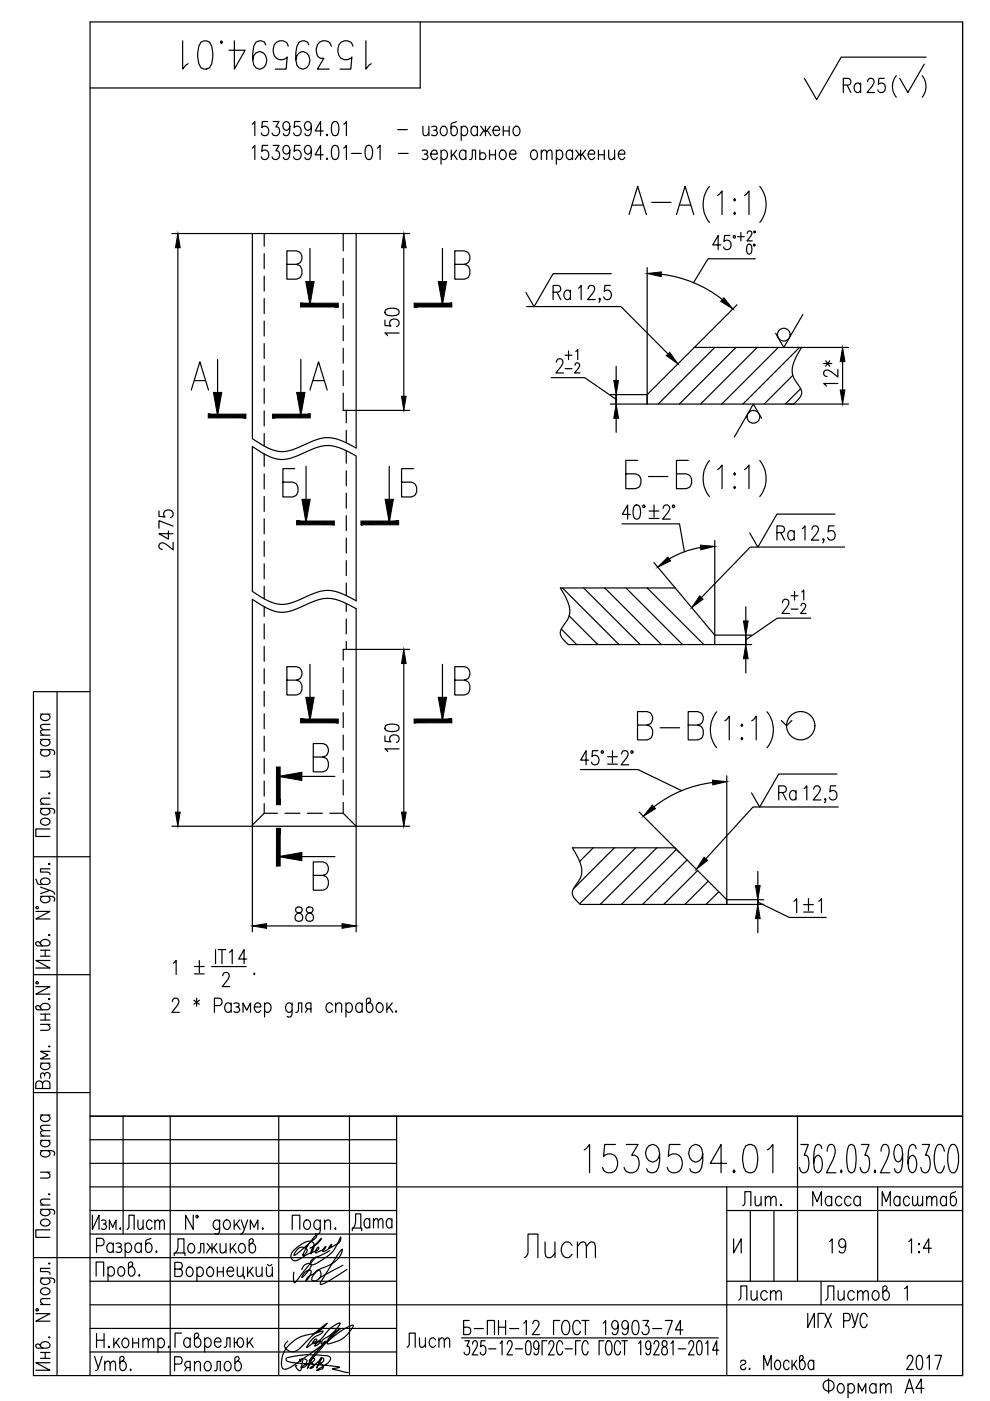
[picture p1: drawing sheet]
<svg xmlns="http://www.w3.org/2000/svg" width="210mm" height="297mm" viewBox="0 0 210 297" stroke-linecap="round" stroke-linejoin="round" font-family="sans-serif">
<defs><g id="words">
<g font-size="10.1">
<text x="37.4" y="15.9">1539594.01</text>
<text x="132.3" y="46.6">А-А</text>
<text x="131.6" y="104.8">Б-Б</text>
<text x="134.1" y="158">B-B</text>
<text x="122.8" y="249.8">1539594.01</text>
</g>
<text font-size="8.8" x="110.1" y="267.8">Лист</text>
<text font-size="8.4" x="188" y="21.9">( )</text>
<text font-size="7.1" x="73.4" y="262.1">Дата</text>
<g font-size="6.6">
<text x="116.1" y="64.9">Ra</text>
<text x="37.7" y="117.8" transform="rotate(-90 37.7 117.8)">2475</text>
<text x="174.6" y="267.1">19</text>
<text x="155.2" y="276.9">Лист</text>
<text x="173.9" y="276.9">Листов</text>
<text x="190.9" y="291.7">2017</text>
</g>
<g font-size="6.2">
<text x="177.4" y="20.8">Ra</text>
<text x="182.7" y="20.8">25</text>
<text x="52.2" y="30">1539594.01</text>
<text x="52.2" y="34.9">1539594.01</text>
<text x="85.4" y="72.3" transform="rotate(-90 85.4 72.3)">150</text>
<text x="178.5" y="83.3" transform="rotate(-90 178.5 83.3)">12*</text>
<text x="130.5" y="111.1">40°±2°</text>
<text x="163.3" y="115.7">Ra</text>
<text x="85.4" y="160.5" transform="rotate(-90 85.4 160.5)">150</text>
<text x="121.7" y="163.3">45°±2°</text>
<text x="164" y="170.7">Ra</text>
<text x="61.4" y="196.5">88</text>
<text x="35.6" y="207.8">1 %%P .</text>
<text x="156.3" y="256.8">Лит.</text>
<text x="171.1" y="256.8">Масса</text>
<text x="185.9" y="256.8">Масштаб</text>
<text x="25.8" y="261.8">Лист</text>
<text x="85" y="286.8">Лист</text>
<text x="18.7" y="291.7">Утв.</text>
<text x="35.6" y="291.7">Ряполов</text>
</g>
</g></defs>
<g fill="none" stroke="#000" stroke-width=".25">
<path d="M89.1 4.7v14h-70M196.4 12.1h-18l-5.2 9-2.6-4.5M204.1 4.7v287M77.7 31l.6-.2a1.46 1.46 0 0 1 .7 1.7l-.3 1.2-.6 .1a1.46 1.46 0 0 1-.7-1.7zM80 31.4l.6-.6v3M84.3 27.5h2.1M84.5 32.5h2M89.5 32a.73 .73 0 0 1 1.2 .2l-.4 .5h-.3M89.7 26.8l.1 1.8 .6 .2 .5-.6M90.3 32.7a.59 .59 0 0 1 .5 .5 .59 .59 0 0 1-.5 .6l-.8-.1M90.9 26.8v2M91.3 32.7h1.4a.67 .67 0 0 0-.4-.8 .67 .67 0 0 0-.8 .3 1.01 1.01 0 0 0 .8 1.6l.4-.4"/>
<path d="M91.5 26.9a.71 .71 0 0 1 1.1 .3l-.3 .4h-.3M92.3 27.6a.59 .59 0 0 1 .5 .6 .59 .59 0 0 1-.5 .6l-.8-.2M93.5 32.2a.66 .66 0 0 1 .6-.4 .66 .66 0 0 1 .7 .4 1.01 1.01 0 0 1-.8 1.6l-.5-.4M93.5 31.8v3M93.7 26.9a.8 .8 0 0 1 .9 .1 .8 .8 0 0 1 .2 .9 .8 .8 0 0 1-.9 .9 1.18 1.18 0 0 1-.2-1.9zM95.7 31.8v2M96.1 32.7l.8 1.1M96.8 25.8l-1.1 .4-.1 2a.65 .65 0 0 0 .6 .6 .65 .65 0 0 0 .7-.5 .91 .91 0 0 0 0-1.1 .91 .91 0 0 0-1.1-.3l-.2 .3M96.8 31.8l-1.1 1.4M97.8 27.2a.66 .66 0 0 1 .6-.5 .66 .66 0 0 1 .6 .5 .99 .99 0 0 1-.8 1.6l-.4-.5M97.8 26.8v3M98.8 32.2a.67 .67 0 0 0-.7-.4 .67 .67 0 0 0-.6 .4 .91 .91 0 0 0 0 1.2 .91 .91 0 0 0 1 .3l.3-.3"/>
<path d="M98.8 31.8v2M99.6 33.8l.4-.1 .1-1.9h.7v2M101.2 27.2l-.4-.4a1 1 0 0 0-1 1 1 1 0 0 0 1 1l.4-.5M101.2 26.8v2M101.7 32.7a.73 .73 0 0 1 1.2 0 .73 .73 0 0 1-.4 1.1h-.4l-.4-.3M101.7 31.8v2M101.9 26.8l1 1.3 1.1-1.3M102.6 27.6l-.8 1.2M102.9 26.8v2M103.3 27.6l.8 1.2M103.8 32.8h1.3M103.8 31.8v2"/>
<path d="M104.5 27.6h1.4a.67 .67 0 0 0-.4-.8 .67 .67 0 0 0-.9 .4 1 1 0 0 0 .8 1.6l.5-.5M105.1 31.8v2M106.2 32a.64 .64 0 0 1 1 .2 1.01 1.01 0 0 1-.8 1.6 1.19 1.19 0 0 1-.2-1.8zM106.7 27.8h1.3M106.7 26.8v2M108 26.8v2M108 32.7h1.4a.67 .67 0 0 0-.4-.8 .67 .67 0 0 0-.9 .3 1.01 1.01 0 0 0 .8 1.6l.5-.4M109.1 26.9a.8 .8 0 0 1 .9 .1 .8 .8 0 0 1 .2 .9 .8 .8 0 0 1-.9 .9 1.18 1.18 0 0 1-.2-1.9zM112.8 32a.65 .65 0 0 1 1.1 .2 1.01 1.01 0 0 1-.8 1.6 1.19 1.19 0 0 1-.3-1.8zM114.8 32.4l.5-.6 .5 .2 .1 1.8M114.8 31.8v2M115.9 32.4l.6-.6 .4 .2 .2 1.8"/>
<path d="M118 32.2a.67 .67 0 0 1 .6-.4 .67 .67 0 0 1 .6 .4 1.01 1.01 0 0 1-.8 1.6l-.4-.4M118 31.8v3M121.4 32.2a.66 .66 0 0 0-.6-.4 .66 .66 0 0 0-.7 .4 .9 .9 0 0 0 0 1.2 .9 .9 0 0 0 1.1 .3l.2-.3M121.4 31.8v2M122.1 31.8l1 1.3 1-1.3M122.8 32.7l-.8 1.1M123.1 31.8v2M123.5 32.7l.7 1.1M124.7 32.7h1.4a.67 .67 0 0 0-.4-.8 .67 .67 0 0 0-.9 .3 1.01 1.01 0 0 0 .8 1.6l.5-.4M126.9 32.8h1.2M126.9 31.8v2M128.1 31.8v2"/>
<path d="M129.1 31.8l.1 1.9 .5 .1 .6-.6M130.3 31.8v2M131.1 32.7h1.4a.67 .67 0 0 0-.4-.8 .67 .67 0 0 0-.9 .3 1.01 1.01 0 0 0 .8 1.6l.5-.4M161.1 39.5a6 6 0 0 1 0 7.7M36.4 49.5h17.1M37.7 52.5v119.7M53.5 49.5h22v45.5l-1.4-.7a7.9 7.9 0 0 0-7.2-1l-1.1 .4a17.7 17.7 0 0 1-5.2 2 8.2 8.2 0 0 1-5.8-1.8l-1.3-.9zM56 49.5v2.7M56 53.8v3.2M56 58.5v3.2M60.8 56h2.1a1.46 1.46 0 0 0 1.1-1.4 1.46 1.46 0 0 0-1.1-1.4h-2.1v6h2.1a1.63 1.63 0 0 0 1.2-1.6 1.63 1.63 0 0 0-1.2-1.6M65.7 52.7v7"/>
<path d="M72.8 49.5v3.7M72.8 54.8v3.2M72.8 59.5v3.2M75.5 49.5h11.4M85.6 52.5v31.5M93.8 52.7v7M96.4 56h2.1a1.46 1.46 0 0 0 1.1-1.4 1.46 1.46 0 0 0-1.1-1.4h-2.1v6h2.1a1.63 1.63 0 0 0 1.2-1.6 1.63 1.63 0 0 0-1.2-1.6M129.6 58h-12.3l-4.1 7-1.7-3M137.2 56.7v27M140.2 58.1a25.7 25.7 0 0 1 12.9 5.4M152.1 41.4l1-.9v5M152.8 51.9h-1.7l1.2-2v3"/>
<path d="M154.8 49.9h-1.2l-.1 1.3a.88 .88 0 0 1 1.1-.2 .88 .88 0 0 1 .4 1.1 .82 .82 0 0 1-.7 .8 .82 .82 0 0 1-.9-.5M155.5 50h.4v.4h-.4zM155.8 42.1l.1 .3-.1 .2-.2-.2zM155.8 45l.1 .3-.1 .2-.2-.2zM156.4 50.2h1.4M157.1 49.3v1.8M157.9 41.4l.9-.9v5M158.5 49.5l.3-.5 .4 .1 .2 .3-.2 .7-.8 1h1.1M158.5 51.9l.4-.1a1.37 1.37 0 0 1 0 2.1h-.1a1.24 1.24 0 0 1-.4-1.7zM159.8 51.8h.2v.3h-.2zM159.9 49h.2v.3h-.2zM160.1 54.9h-10l-3.1 5"/>
<path d="M46.1 76.2v7M56 63.3v3.2M56 68.1v3.1M56 72.8v3.2M56 77.6v3.2M63.8 76.2v7M72.8 64.3v3.2M72.8 69.1v3.1M72.8 73.8v3.2M72.8 78.6v3.2M111.7 65h20l9.9 10M118 76.8l.2-.6 .7-.1a.94 .94 0 0 1 .1 1.5l-1.1 1.5h1.6"/>
<path d="M119.8 75.3h1.5M119.8 78.2h1.5M120.5 74.4v1.8M121.9 77.5l.3-.6 .5 .1 .2 .4-.2 .7-.9 1h1.2M122.1 74.5l.4-.4v2.1M124.7 61.2l.2-.5 .7-.2a.93 .93 0 0 1 .1 1.6l-1.1 1.4h1.6M127.2 63.4l-.1 .1-.1-.1 .1-.2a.62 .62 0 0 1-.1 .9M129.4 60.5h-1.2l-.1 1.3a.88 .88 0 0 1 1.1-.2 .88 .88 0 0 1 .4 1.1 .82 .82 0 0 1-.7 .8 .82 .82 0 0 1-.9-.6M130.6 77.7v3M147.2 73.7l-10 10v2h-7.8M147.2 73.7h32.7M151.6 73.7l-12 12"/>
<path d="M156 73.7l-12 12M156.3 64.6l-9.1 9.1M160.5 73.7l-12 12M165 73.7l-12 12M168.1 79.6l-6.1 6.1M169.5 73.7l-12 12M169.9 73.7a9.4 9.4 0 0 0-1.9 5.2l.3 1.2 .9 1.5a2.14 2.14 0 0 1-.2 3.4l-.7 .7h-31.1v-2M170.2 66.7l-4 7-1.7-3M40.6 82.7l1.8-6 1.8 6M41.2 80.7h2.3M53.5 94.7l1.3 .8a7.9 7.9 0 0 0 6.5 1.7l1.7-.5 2.8-1.3a7.6 7.6 0 0 1 7.6 .2l2.1 1.1v30.7l-1.4-.8a8.1 8.1 0 0 0-6.5-1.1l-1.8 .6a18.4 18.4 0 0 1-5.2 2 8.1 8.1 0 0 1-5.8-1.8l-1.3-.9zM56 82.4v3.1"/>
<path d="M56 87.1v3.2M56 91.9v2.7M56 96.2v2.7M62.5 99.4h-2.5v6h2a1.63 1.63 0 0 0 1.2-1.6 1.63 1.63 0 0 0-1.2-1.6h-2M64.9 98.9v7M65.7 82.7l1.8-6 1.9 6M66.4 80.7h2.3M72.8 83.4v3.6h14.1M73.4 87v2.7M73.4 91.2v2.7M73.4 95.6v2.6M73.4 99.8v3.2"/>
<path d="M82.5 98.9v7M87.7 99.4h-2.6v6h2.1a1.63 1.63 0 0 0 1.2-1.6 1.63 1.63 0 0 0-1.2-1.6h-2.1M116.9 80.1h7.1l6.6 4.6M129.4 83.7h7.8M130.6 85.7v-2v2M130.6 88.7v3M152.1 99.6l1-1v5M157.9 99.6l.9-1v5M161.1 97.6a6 6 0 0 1 0 7.7M161.5 88.7l-1.8-3-4 7M167 85.7h12.9M169.8 82.4l-3.3 3.3"/>
<path d="M56 100.5v3.2M56 105.2v3.2M56 110v3.2M56 114.8v3.1M56 119.5v3.2M73.4 104.6v3.1M73.4 109.3v3.2M73.4 114.1v3.2M73.4 118.9v3.1M131.9 111.1h12.2l1 5.9M138.7 119.3l4.5 5.4M148.6 116.1a18.8 18.8 0 0 0-6.7 2.4"/>
<path d="M151.5 114.6v20.1h7.9M155.8 100.3l.1 .2-.1 .2-.2-.2zM155.8 103.1l.1 .3-.1 .2-.2-.2zM172.2 112.2l.2-.5 .7-.2a.93 .93 0 0 1 .1 1.6l-1.2 1.4h1.6M174.7 114.4l-.1 .1-.2-.1 .2-.2a.63 .63 0 0 1-.2 .9M176.8 111.5h-1.1l-.1 1.3a.87 .87 0 0 1 1.1-.2 .87 .87 0 0 1 .4 1.1 .82 .82 0 0 1-.7 .8 .82 .82 0 0 1-.9-.6M177 109h-12.3l-4 7-1.7-3M179.1 116h-20l-10.4 10.7M56 124.3v2.7M56 128.6v2.1M56 132.3v3.2M56 137v3.2"/>
<path d="M73.4 123.6v2.7M73.4 127.9v1.7M73.4 131.2v3.2M73.4 136v1.7M86.9 137.7h-14.1v2.3M119 133.4l3.3 3.3M119.3 124.7l11.9 12M120.7 130.6l6.1 6.1M123.7 124.7l12 12M128.2 124.7l12 12M132.7 124.7l12 12M137.2 124.7l12 12"/>
<path d="M143.2 124.7l8.3 10v2M143.2 124.7h-24.4a8.5 8.5 0 0 1 2 5.4l-.5 1.3a6.4 6.4 0 0 0-1.5 2.6 2.7 2.7 0 0 0 1.3 2.3l.4 .4h38.9M158.1 136.7v-2v2M158.1 128.7v3M158.1 139.7v3M165.9 127.8l.2-.6 .7-.1a.94 .94 0 0 1 .1 1.5l-1.1 1.5h1.6M167.7 126.3h1.5M167.7 129.1h1.5M168.5 125.4v1.8M169.8 128.4l.4-.5 .5 .1 .1 .3-.2 .7-.8 1.1h1.1M170 125.5l.4-.4v2.1M171.9 131.1h-7.1l-6.7 4.6"/>
<path d="M8.6 158.9l2.7 .2a.59 .59 0 0 1 .2 .9M8.6 156.8h2M8.6 155.9h2M8.6 151.4h2M9 158.9l-.1 .2a.58 .58 0 0 0-.2 .9 1.06 1.06 0 0 0 1.2 .3 1.06 1.06 0 0 0 .7-.9l-.4-.5M9 156.8l-.4 .4a1 1 0 0 0 1 1 1 1 0 0 0 1-1l-.4-.4M9 151.4a.66 .66 0 0 0-.4 .6 .66 .66 0 0 0 .4 .7 .9 .9 0 0 0 1.1 0 .9 .9 0 0 0 .3-1.1l-.2-.2M10.6 154.7l-1.9 .1-.1 .5 .6 .6M10.6 153.6l-1.9 .1-.1 .5 .6 .5M12.1 146.6v145.1M19.1 146.6h-12v145.1h197M56 141.8v3.2"/>
<path d="M56 146.6v3.1M56 151.3v3.2M56 156.1v3.2M60.8 144.2h2.1a1.46 1.46 0 0 0 1.1-1.4 1.46 1.46 0 0 0-1.1-1.5h-2.1v6h2.1a1.63 1.63 0 0 0 1.2-1.5 1.63 1.63 0 0 0-1.2-1.6M65.7 140.9v6.9M72.8 141.6v3.1M72.8 146.3v3.2M72.8 151.1v3.2M72.8 155.8v3.2M85.6 140.7v31.5M93.8 140.9v6.9M96.4 144.2h2.1a1.46 1.46 0 0 0 1.1-1.4 1.46 1.46 0 0 0-1.1-1.5h-2.1v6h2.1a1.63 1.63 0 0 0 1.2-1.5 1.63 1.63 0 0 0-1.2-1.6"/>
<path d="M153.7 152.8l.9-.9v5M157.3 153.5l.2 .3-.2 .2-.2-.2zM157.3 156.4l.2 .2-.2 .3-.2-.3zM159.4 152.8l.9-.9v5M162.6 150.9a6 6 0 0 1 0 7.6M165.6 152.7l1.2 1.2 1.1-1.2M8.6 171.4l2.7 .1a.59 .59 0 0 1 .2 .9M8.6 170.5h2M8.6 163.5h2M8.7 173.8a1.06 1.06 0 0 1 1.2-.3 1.06 1.06 0 0 1 .7 .9 1.06 1.06 0 0 1-1.1 .6 1.06 1.06 0 0 1-.9-1zM9 171.4l-.1 .1a.58 .58 0 0 0-.2 .9 1.06 1.06 0 0 0 1.2 .4 1.06 1.06 0 0 0 .7-.9l-.4-.5M10 163.5l.6 .6-.2 .6-1.8 .1"/>
<path d="M10.3 168.2l.1-.1 .2 .1-.2 .1zM10.6 175.8h-3v1.6h3M10.6 169.2l-1.9 .2-.1 .5 .6 .6M36.4 175.2h50.5M56 170.4v2l-2.5 2.5M56 160.9v3.1M56 165.6v3.2M56 172.4h2.8M60.4 172.4h3.2M64 164.6h7M65.2 172.4h3.2M66.4 160.5h2.1a1.46 1.46 0 0 0 1.1-1.4 1.46 1.46 0 0 0-1.1-1.5h-2.1v6h2.1a1.63 1.63 0 0 0 1.2-1.5 1.63 1.63 0 0 0-1.2-1.6"/>
<path d="M69.9 172.4h2.9M72.8 172.4l2.7 2.8v-46.2l-1.4-.7a7.9 7.9 0 0 0-7.2-.9l-1.1 .4a17.7 17.7 0 0 1-5.2 2 8.2 8.2 0 0 1-5.8-1.9l-1.3-.8v70.5M72.8 160.6v3.2M72.8 165.4v3.1M72.8 170.1v2.3M75.5 175.2v22.4M123.1 163.2h12.2l9.2 4.4M125.8 179.8l-2.9 2.8M130.3 179.8l-8.7 8.7M134.8 179.8l-11.9 11.8M135.5 172.2l8.6 8.6M139.3 179.8l-12 12"/>
<path d="M151.1 165.9a25 25 0 0 0-12.5 5.2M154.1 164.5v26.3M172.5 167.3l.3-.6 .7-.1a.93 .93 0 0 1 .1 1.6l-1.2 1.4h1.6M175.1 169.5l-.2 .1-.1-.1 .1-.2a.62 .62 0 0 1-.1 .9M177.2 166.6h-1.1l-.1 1.3a.87 .87 0 0 1 1.1-.2 .87 .87 0 0 1 .4 1 .82 .82 0 0 1-.7 .9 .82 .82 0 0 1-.9-.6M177.4 164.1h-12.3l-4 7-1.8-3M177.7 171.1h-18l-10 11M7.1 181.6h12M7.6 193.2h3l-3 1.6h3M7.6 186.4l.4 1 2 .1a.64 .64 0 0 0 .6-.5 .64 .64 0 0 0-.4-.7 1 1 0 0 0-1.6 .8l.4 .4M7.7 192.3h.4v.3h-.4zM8.6 190l2.7 .1a.59 .59 0 0 1 .2 1"/>
<path d="M8.6 188.1l2 .7-2 .7M9 190l-.1 .1a.58 .58 0 0 0-.2 1 1.06 1.06 0 0 0 1.2 .3 1.06 1.06 0 0 0 .7-.9l-.4-.5M10.3 198.3l.1-.2 .2 .2-.2 .1zM10.3 183.2l.1-.1 .2 .1-.2 .1zM10.6 188.8l.6 .2 .4 .6M10.6 184.2h-2v.7l1.8 .1 .2 .5M56.5 196.3h16M64 181.6h7M66.4 185.6h2.1a1.46 1.46 0 0 0 1.1-1.4 1.46 1.46 0 0 0-1.1-1.5h-2.1v6h2.1a1.63 1.63 0 0 0 1.2-1.5 1.63 1.63 0 0 0-1.2-1.6M143.4 180.1l-11.7 11.7M145.7 182.3l-9.5 9.5M147.9 184.6l-7.2 7.2"/>
<path d="M150.2 186.8l-5 5M152.4 189.1l-2.7 2.7M154.1 190.8v1h-31.1l-.6-.7a2.15 2.15 0 0 1-.3-3.5l.5-.7a4.2 4.2 0 0 0 .1-4.7l-1.3-2.4h21.7l11 11v1h7.8M154.1 190.8h7.8M160.7 191.3l6.6 3.2h7.9M160.7 191.8v-1v1M160.7 184.8v3M160.7 194.8v3M168.3 191.1l.6-.6v3M170.4 191.8h2.1M170.4 193.4h2.1M171.4 190.5v2.6"/>
<path d="M173.6 191.1l.6-.6v3M7.1 206.6h12M7.6 209.2h3l-3 1.6h3M7.7 208.2h.4v.3h-.4zM8.6 200.1a1 1 0 0 1 1-.9 1 1 0 0 1 1 .9l-.6 .5h-2.1l-.3-.4v-.3l.4-.3 .3 .1 .7 .9M8.6 213.6a1 1 0 0 1 1-.9 1 1 0 0 1 1 .9l-.6 .5h-2.1l-.3-.3v-.4l.4-.2 .3 .1 .7 .8M8.6 201.5h2M8.6 202.7h2M8.6 217.2h2M8.6 215h2M8.6 216.3h2M9.6 201.5v1.2"/>
<path d="M9.6 215v1.3M10 217.2l.6 .6-.2 .5-1.8 .1M10.3 211.8l.1-.1 .2 .1-.2 .1zM10.6 203.6h-3l3 1.6h-3M36.6 212.4l.2-.6 .7-.2a.94 .94 0 0 1 .1 1.6l-1.2 1.4h1.6M41.1 212.1l1.2 .8M41.7 211.6v1.7M42.3 212.1l-1.2 .8M45.5 213.2h1a.82 .82 0 0 0 .6-.8 .82 .82 0 0 0-.6-.8h-1v3M49 213.1a.67 .67 0 0 0-.6-.5 .67 .67 0 0 0-.6 .5 1.01 1.01 0 0 0 .7 1.5l.5-.4M49 212.6v2M49.6 212.8a.73 .73 0 0 1 1.1 .3l-.3 .4h-.4"/>
<path d="M50.4 213.5a.59 .59 0 0 1 .4 .6 .59 .59 0 0 1-.4 .5l-.8-.1M51.5 214.6v-2l.8 1.6 .8-1.6v2M53.9 213.5h1.4a.66 .66 0 0 0-.4-.8 .66 .66 0 0 0-.9 .4 1.01 1.01 0 0 0 .8 1.5l.5-.4M56.1 213.1a.67 .67 0 0 1 .6-.5 .67 .67 0 0 1 .7 .5 1.01 1.01 0 0 1-.9 1.5l-.4-.4M56.1 212.6v3M61.9 213.1l-.2-.3a.64 .64 0 0 0-1 .3 1.01 1.01 0 0 0 .8 1.5l.4-.4M61.9 212.6l-.1 2.7-.3 .3-.6-.1M62.7 214.6l.5-.1 .1-1.9h.7v2M65.2 213.9l-.4 .7M65.9 213.9l-.9-.1a.67 .67 0 0 1 .2-1.2h.7v2M70.5 213.1a.67 .67 0 0 0-.6-.5 .67 .67 0 0 0-.7 .5 1.01 1.01 0 0 0 .8 1.5l.5-.4M71.2 213.2l.5-.6 .6 .2 .1 1.8"/>
<path d="M71.2 212.6v2M73.4 213.1a.66 .66 0 0 1 .6-.5 .66 .66 0 0 1 .6 .5 1.01 1.01 0 0 1-.8 1.5l-.4-.4M73.4 212.6v3M76.8 213.1a.67 .67 0 0 0-.6-.5 .67 .67 0 0 0-.7 .5 1.01 1.01 0 0 0 .8 1.5l.5-.4M76.8 212.6v2M78.1 212.6a1 1 0 0 1 1 1 1 1 0 0 1-1 1l-.4-.5v-2.2l.3-.3h.4l.2 .5-.1 .3-.8 .7M80.1 212.8a.64 .64 0 0 1 1 .3 1.01 1.01 0 0 1-.8 1.5 1.18 1.18 0 0 1-.2-1.8zM82 212.6v2M82.5 213.5l.8 1.1M83.2 212.6l-1.2 1.5M84 214.4l.1 .1-.1 .1-.1-.1zM7.1 231.7h12"/>
<path d="M8.6 236.4h2M8.6 225.4h2M9 229.8a.73 .73 0 0 0-.7-.6 .73 .73 0 0 0-.7 .6v1h3v-1a.82 .82 0 0 0-.8-.6 .82 .82 0 0 0-.8 .6v1M9 225.4a.67 .67 0 0 0-.4 .6 .67 .67 0 0 0 .4 .7 1.01 1.01 0 0 0 1.6-.8l-.4-.5M9 236.4l-.4 .5a1 1 0 0 0 1 .9 1 1 0 0 0 1-.9l-.4-.5M9.5 227.8a.59 .59 0 0 1 .5-.4 .59 .59 0 0 1 .6 .4l-.2 .8M9.5 228.2l-.2-.6-.3-.1a.73 .73 0 0 0-.3 1.1M10.3 221.9h.3l-.2 .1zM10.6 239.7l-1.9 .1-.1 .5 .6 .6M10.6 238.6l-1.9 .1-.1 .4 .6 .6M10.6 222.9h-2l1.6 .8-1.6 .8h2M19.1 236.7h185"/>
<path d="M26.1 236.7v24.9M36.1 236.7v55M59.1 236.7v55M74.1 236.7v55M84.1 236.7v55M169.1 236.7v34.9M8.6 256.4l2.7 .1a.59 .59 0 0 1 .2 .9M8.6 244l2.7 .1a.59 .59 0 0 1 .2 .9M8.6 255.5h2M8.6 248.5h2M8.6 241.8h2M8.6 240.9h2"/>
<path d="M8.7 258.8a1.06 1.06 0 0 1 1.2-.3 1.06 1.06 0 0 1 .7 .9 1.06 1.06 0 0 1-1.1 .5 1.06 1.06 0 0 1-.9-.9zM9 256.4l-.1 .1a.58 .58 0 0 0-.2 .9 1.06 1.06 0 0 0 1.2 .3 1.06 1.06 0 0 0 .7-.8l-.4-.5M9 244l-.1 .1a.58 .58 0 0 0-.2 .9 1.06 1.06 0 0 0 1.2 .3 1.06 1.06 0 0 0 .7-.9l-.4-.4M9 241.8a.66 .66 0 0 0-.4 .6 .66 .66 0 0 0 .4 .6 1 1 0 0 0 1.6-.8l-.4-.4M10 248.5l.6 .6-.2 .6-1.8 .1M10.3 253.2h.3l-.2 .1zM10.6 254.2l-1.9 .1-.1 .6 .6 .6M19.1 251.6h185M19.1 256.7h65M19.1 241.6h65M19.1 246.7h65M19.6 257.6v3.1l1.4-3.1v3.1"/>
<path d="M21.5 258.8a.6 .6 0 0 1 1 .3l-.3 .4h-.3M22.2 259.5a.61 .61 0 0 1 .4 .6 .61 .61 0 0 1-.4 .6l-.7-.2M41 257.6v3.1l-1.6-3.1v3.1M41.6 257.7h.3v.4h-.3zM46.6 259.1l-.3-.3a.64 .64 0 0 0-1 .3 1.01 1.01 0 0 0 .8 1.6l.5-.5M46.6 258.7l-.1 2.7-.4 .2-.6-.1M47.7 258.8a.64 .64 0 0 1 1 .3 1.01 1.01 0 0 1-.8 1.6 1.18 1.18 0 0 1-.2-1.9zM49.6 258.7v2M50.1 259.5l.8 1.2M50.8 258.7l-1.2 1.4M51.1 258.7l.7 2 .7-2M64.7 258.8a.64 .64 0 0 1 1 .3 1.01 1.01 0 0 1-.8 1.6 1.19 1.19 0 0 1-.2-1.9z"/>
<path d="M67.9 259.1l-.1-.2a.59 .59 0 0 0-.9-.1 1.07 1.07 0 0 0-.3 1.1 1.07 1.07 0 0 0 .8 .8l.5-.5M67.9 258.7l-.1 2.7a.59 .59 0 0 1-.9 .1M68.8 259.2l.6-.5 .6 .1 .1 1.9M68.8 258.7v2M154.1 251.6v40.1M154.1 256.7h50M159.1 256.7v14.9M164.1 256.7v14.9M169.8 242.7h1.6l-.9 2.2h.4a3.1 3.1 0 0 1 .2 3.5l-.4 .3h-.5l-.4-.3-.3-.9M174.2 243.5l-.1-.6-.4-.2-.8 .2a10.4 10.4 0 0 0-.2 4.9l.2 .6 .6 .3a2.29 2.29 0 0 0 .7-2.9l-.3-.6-.5-.3-.5 .3-.2 .6-.2 .9M175.4 244.1a1.63 1.63 0 0 1 .5-1.4h.6a1.95 1.95 0 0 1 .4 2.2l-1.7 3.8h2M178.4 248.1l.1 .3-.1 .3-.2-.3z"/>
<path d="M179.9 242.9l.5-.2 .7 .2a8.7 8.7 0 0 1 0 5.5l-.4 .3h-.3l-.5-.3a8.5 8.5 0 0 1 0-5.5zM182.7 242.7h1.5l-.8 2.2h.4a3.1 3.1 0 0 1 .1 3.5l-.4 .3h-.4l-.4-.3-.3-.9M185.5 248.1l.2 .3-.2 .3-.1-.3zM186.1 251.6v20M186.8 244.1a1.63 1.63 0 0 1 .6-1.4h.5a1.95 1.95 0 0 1 .5 2.2l-1.7 3.8h2M191.4 244.7l-.2 .8-.3 .6-.5 .3a2.31 2.31 0 0 1-.7-2.9l.2-.6 .5-.2 .5 .2a7.6 7.6 0 0 1 0 5.5l-.4 .3h-.3l-.4-.3-.1-.6M194.2 243.5l-.1-.6-.4-.2-.8 .2a10.4 10.4 0 0 0-.2 4.9l.2 .6 .6 .3a2.29 2.29 0 0 0 .7-2.9l-.2-.6-.6-.3-.5 .3-.2 .6-.2 .9M195.5 242.7h1.6l-.9 2.2h.5a3.1 3.1 0 0 1 .1 3.5l-.4 .3h-.4l-.5-.3-.3-.9M200.2 244.1l-.1-.6a1.01 1.01 0 0 0-1.2-.8 5.4 5.4 0 0 0 0 6 1.24 1.24 0 0 0 1.3-1.5M201.8 242.7a1.23 1.23 0 0 1 1.3 1.4 5.2 5.2 0 0 1-.7 4.6 1.23 1.23 0 0 1-1.3-1.5 5.2 5.2 0 0 1 .7-4.5zM7.1 266.6h77M7.6 278.5h3l-3 1.6h3"/>
<path d="M7.7 277.6h.4v.3h-.4zM8.6 271l2.7 .1a.59 .59 0 0 1 .2 .9M8.6 276.6h2M8.7 273.4a1.06 1.06 0 0 1 1.2-.3 1.06 1.06 0 0 1 .7 .8 1.06 1.06 0 0 1-1.1 .6 1.06 1.06 0 0 1-.9-.9zM9 271l-.1 .1a.58 .58 0 0 0-.2 .9 1.06 1.06 0 0 0 1.2 .3 1.06 1.06 0 0 0 .7-.9l-.4-.4M10.3 267.9l.1-.1 .2 .1-.2 .1zM10.6 260.7h-3v1.6h3M10.6 275.3l-1.9 .1-.1 .6 .6 .6M10.6 268.9h-2v.7l1.8 .1 .2 .5M19.1 276.6h185M19.1 261.6h65M19.1 271.6h65"/>
<path d="M20.4 270.6v-3h1.6v3M20.5 264.1h1a.81 .81 0 0 0 .6-.8 .81 .81 0 0 0-.6-.8h-1v3M22.9 269a.66 .66 0 0 1 .6-.5 .66 .66 0 0 1 .7 .5 .99 .99 0 0 1-.8 1.6l-.5-.5M22.9 268.6v3M23.2 260.7v-2l.7 1.5 .7-1.5v2M24 264l-.4-.5a1 1 0 0 0-1 1 1 1 0 0 0 1 1l.4-.4M24 263.5v2M24.6 263.7a.71 .71 0 0 1 1.1 .3l-.3 .4h-.4M25.3 268.7l.2-.1a1 1 0 0 1 1 1 1 1 0 0 1-1 1 1.17 1.17 0 0 1-.2-1.9zM25.4 264.4a.59 .59 0 0 1 .4 .6 .59 .59 0 0 1-.4 .5l-.8-.1M26.5 264a.66 .66 0 0 1 .7-.5 .66 .66 0 0 1 .6 .5 1 1 0 0 1-.8 1.5l-.5-.4M26.5 263.5v3"/>
<path d="M27.7 268.6a1 1 0 0 1 .9 1 1 1 0 0 1-.9 1l-.5-.6v-2.1l.4-.3h.3l.3 .4-.2 .3-.8 .7M29.5 270.3l.1 .1-.1 .2-.1-.2zM30 264a.66 .66 0 0 0-.7-.5 .66 .66 0 0 0-.6 .5 .91 .91 0 0 0 0 1.1 .91 .91 0 0 0 1 .3l.3-.3M30 263.5v2M32 262.5l-1 .5-.1 2a.65 .65 0 0 0 .5 .6 .65 .65 0 0 0 .7-.5 .91 .91 0 0 0 .1-1.1 .91 .91 0 0 0-1.1-.3l-.2 .3M33.2 265.3l.1 .1-.1 .1-.2-.1zM36.9 266.2v-.6h2.3v.6M37.1 269.1h1a.81 .81 0 0 1 .6 .8 .81 .81 0 0 1-.6 .7h-1v-3h1a.73 .73 0 0 1 .6 .8 .73 .73 0 0 1-.6 .7M37.2 265.6a2.99 2.99 0 0 0 .5-2.9h1.3v2.9M39.8 268.8a.8 .8 0 0 1 .9 .1 .8 .8 0 0 1 .2 .9 .8 .8 0 0 1-.9 .8 1.18 1.18 0 0 1-.2-1.8zM40.1 263.8a.8 .8 0 0 1 1 .1 .8 .8 0 0 1 .2 .9 .8 .8 0 0 1-.9 .8 1.18 1.18 0 0 1-.3-1.8zM41.8 269.1a.66 .66 0 0 1 .6-.5 .66 .66 0 0 1 .6 .5 1 1 0 0 1-.8 1.5l-.4-.4"/>
<path d="M41.8 268.6v3M42 265.6l.4-.1 .1-1.9h.7v2M43.9 263.6l1 1.3 1.1-1.3M44.1 268.8a.8 .8 0 0 1 1 .1 .8 .8 0 0 1 .2 .9 .8 .8 0 0 1-.9 .8 1.18 1.18 0 0 1-.3-1.8zM44.6 264.5l-.8 1.1M44.9 263.6v2M45.3 264.5l.8 1.1M46.1 268.6v2M46.1 269.6h1.2M46.7 263.6l.1 1.9 .5 .1 .6-.5M47.3 268.6v2M47.9 263.6v2"/>
<path d="M48.1 269.5h1.4a.67 .67 0 0 0-.4-.8 .67 .67 0 0 0-.8 .4 .99 .99 0 0 0 .8 1.5l.4-.4M48.8 263.6v2M49.3 264.5l.8 1.1M50 263.6l-1.2 1.5M50.3 268.6l.1 1.9 .6 .1 .6-.5M50.9 263.8a.8 .8 0 0 1 .9 .1 .8 .8 0 0 1 .2 .9 .8 .8 0 0 1-.9 .8 1.18 1.18 0 0 1-.2-1.8zM51.6 268.6v2h.2v.5M51.8 260.7l-.2 .5-.6 .4M52.5 268.6v2M52.9 269.5l.8 1.1M53.1 260.7v-2l.8 1.5 .8-1.5v2M53.3 263.6a1 1 0 0 1 .9 1 1 1 0 0 1-.9 1l-.5-.5v-2.2l.4-.2h.3l.2 .4-.1 .3-.8 .7"/>
<path d="M53.6 268.6l-1.1 1.5M54.3 268.6l.1 1.9 .6 .1 .6-.5M55.6 268.6v2M55.7 260.4v.3l-.1-.2zM56.5 268.6l.1 1.9 .6 .1 .5-.5M56.7 268.1a.5 .5 0 0 0 .5 .3 .5 .5 0 0 0 .4-.3M57.7 268.6v2M62 260.7v-3.1h1.6v3.1M63.2 264.8a1.21 1.21 0 0 1 1.9 .3l-.2 .5a.67 .67 0 0 1-.6 .6 9.5 9.5 0 0 1 2.3-3.9l.6-.6-.4 .9-3.8 3.2-.6 .4 .1-.6zM64 269.2a1.49 1.49 0 0 1 2-1.2 4.3 4.3 0 0 1-2 2.9 2 2 0 0 1 1.8-1.6l.1 .1a2.84 2.84 0 0 1-1 2.2l.4-.9 1.3-.7 .8-.7a.97 .97 0 0 1 .4 1.6 1.02 1.02 0 0 1-1.7 .3 3.5 3.5 0 0 1 2.1-2.3 5.7 5.7 0 0 0 4.4-3.7l-.1-.4-1.4 2-3 4.9-.2 .4 .1 .2a11 11 0 0 0 4.1-2.2l1.4-.9M65.7 264.6a4.6 4.6 0 0 0 2.5-2l-.3 .2a5.1 5.1 0 0 0-2 3 2.36 2.36 0 0 0 .5-2.3 1.76 1.76 0 0 0-2.3 .2l-.6 .4a2.94 2.94 0 0 0-1.8 2.3 .94 .94 0 0 0 .6 .9 .94 .94 0 0 0 1-.2l2-1.2 2.1-.9 .2-.3-.1-.3-.3 .3-.3 .6a.2 .2 0 0 0 0 .3 .2 .2 0 0 0 .3 0l1.4-.6 .5-.7-.7 .7a.25 .25 0 0 0 .1 .4 .25 .25 0 0 0 .4-.1l1-.8 .4-.7-.6 .9 1.6-.8a1.39 1.39 0 0 0 1-1.6l-.1 .1a8.9 8.9 0 0 1-6.2 5.8l-.2-.3a1.4 1.4 0 0 1 1.3-1.4l2.8-1.3M67 266.5l-4.6 5.5-.1-.5v-1.8"/>
<path d="M72.7 268.3l-5.1 2.7M99.5 280h-1.2v3h1a.82 .82 0 0 0 .5-.8 .82 .82 0 0 0-.5-.8h-1M105.7 280v3M107.2 280v3M118.7 280h-1.3v3M123.4 280h1.5M124.1 280v3M136.3 280h1.2l-.6 1.1h.3a.93 .93 0 0 1 .4 1.3 .93 .93 0 0 1-1.4 .3l-.1-.3M141.1 280h1.4l-1 3M154.1 271.6h50M155.5 262.7v2.9l1.7-2.9v2.9M171.3 278.5v3l1.4-3v3"/>
<path d="M174.7 278.5h-1.2v3M174.9 278.5l1.4 3M176.3 278.5l-1.4 3M180.6 278.5l.7 2.4M182 278.5l-.8 2.7-.4 .3M183.9 279.2a.7 .7 0 0 0-.7-.8 .7 .7 0 0 0-.7 .8 2.04 2.04 0 0 0 .5 2.3 .75 .75 0 0 0 .9-.7M191.8 273.2l.6-.6v3M192.7 263.2l.6-.5v2.9M194.9 263.6l.1 .2-.1 .1-.2-.1zM194.9 265.4l.1 .1-.1 .1-.2-.1zM197.5 264.7h-1.7l1.1-2v2.9M8.6 285.4a1 1 0 0 1 1-.9 1 1 0 0 1 1 .9l-.6 .4h-2.1l-.3-.3v-.4l.4-.2 .3 .1 .7 .8"/>
<path d="M8.6 286.8h2M8.6 288h2M9.6 286.8v1.2M10.3 283.5l.1-.1 .2 .1-.2 .2zM10.6 288.9h-3l3 1.6h-3M19.1 291.7v-287h185v287M19.1 281.7h65M19.1 286.6h65M20.5 282.7v3M20.5 284.2h1.6M22.1 282.7v3M24.1 283.7v2"/>
<path d="M24.6 284.6l.8 1.1M25.3 283.7l-1.2 1.5M26.2 283.9a.8 .8 0 0 1 .9 .1 .8 .8 0 0 1 .2 .9 .8 .8 0 0 1-.9 .8 1.18 1.18 0 0 1-.2-1.8zM28.1 283.7v2M29.4 283.7v2M30.3 284.3l.6-.6 .4 .2 .1 1.8M30.3 283.7v2M31.4 284.3l.6-.6 .5 .2 .1 1.8M33.5 284.2l.5-.5a1 1 0 0 1 .9 1 1 1 0 0 1-.9 1l-.5-.4M33.5 283.7v3M38.5 282.6h-1.4v3.1M40.3 284.1a.66 .66 0 0 0-.6-.5 .66 .66 0 0 0-.6 .5 .9 .9 0 0 0-.1 1.1 .9 .9 0 0 0 1.1 .3l.2-.3"/>
<path d="M40.3 283.7v2M41.7 283.7a1 1 0 0 1 .9 1 1 1 0 0 1-.9 1l-.5-.6v-2.2l.4-.3h.3l.2 .5-.1 .3-.8 .7M43.4 284.1a.67 .67 0 0 1 .6-.5 .67 .67 0 0 1 .7 .5 1.01 1.01 0 0 1-.8 1.6l-.5-.5M43.4 283.7v2.9M45.5 284.5h1.3a.67 .67 0 0 0-.4-.8 .67 .67 0 0 0-.8 .4 1.01 1.01 0 0 0 .8 1.6l.4-.5M47.5 285.7l.5-.2 .1-1.8h.7v2M49.7 284.6h.6a.88 .88 0 0 1 .8-.9 1.07 1.07 0 0 1 .5 1 1.07 1.07 0 0 1-.8 1 1.01 1.01 0 0 1-.5-1.1M49.7 283.7v2M52.4 283.7v2M52.9 284.5l.8 1.2M53.6 283.7l-1.2 1.4M63.8 288.7l-.3-.3a.98 .98 0 0 1 1.6 .2l-.4 .7-.9 .5 .1 .1a2.74 2.74 0 0 0 2.1-1.6v-.2l-.8 2 .2-.6a2.07 2.07 0 0 1 1.1-1.5h.2a.71 .71 0 0 1-.7 .9h-.1a.61 .61 0 0 1 .6 .7 .61 .61 0 0 1-.8 .5v-.1a6.9 6.9 0 0 0 2.4-2.2l-1 2.2 1.1-2a.34 .34 0 0 1 .5 .1 .34 .34 0 0 1-.1 .5l-.5 .4-.5 .1 .8 .4a.53 .53 0 0 1 .1 .6 .53 .53 0 0 1-.6 .3l-.8 .2 2.4-1.6 .5-.6a.67 .67 0 0 0-.1-.8 .67 .67 0 0 0-.7-.2 18.6 18.6 0 0 0-8.5 .6 .53 .53 0 0 0 .5 .7l1.4 .3 9.1 .8 .3 .1-1.5 .4 3.3 .7"/>
<path d="M64.2 288.4l-.4 2.1a.48 .48 0 0 1-.8-.3l-.4-.5 .4-.2M66.6 282.8l1.9-.6-.4 .5a5.8 5.8 0 0 0-3.1 3l1.8-1.2a.3 .3 0 0 0 .4-.3 .3 .3 0 0 0-.3-.3 .3 .3 0 0 0-.3 .3l-.3 .5 .1 .2 1.5-.7a1.44 1.44 0 0 1-1.2 1.2l1.6-1.7a7.2 7.2 0 0 1 3.8-3.2v.1a9.2 9.2 0 0 1-3.7 3.5l-.3 .8 .9-.5-2.7 3.1-.7 1.1 1.3-1.3 2-2.4a8.3 8.3 0 0 1 3.2-3.2v.1a10.6 10.6 0 0 0-2.7 3v.1a6.1 6.1 0 0 0 5.5-3.9 10.6 10.6 0 0 0-4.2 2.4l-7.6 5.5-2 1.2a.89 .89 0 0 1-1.1 .1 .89 .89 0 0 1-.3-1 6.8 6.8 0 0 1 6.5-6.4 6.2 6.2 0 0 0 3.2-2.3l-.1 .1a45.2 45.2 0 0 0-6.1 5.5 1.76 1.76 0 0 1-2.9-.9l.7-.9M97.9 283.7h54.4M98.6 284.3h.9l-.5 1.1h.3a1.22 1.22 0 0 1-.2 1.9 .55 .55 0 0 1-.7-.6M100.2 285l.1-.4 .2-.3h.4l.2 .3a1.37 1.37 0 0 1-.1 1.2l-.9 1.5h1.2M100.6 281.7h1.9M102.8 284.3h-.8l-.1 1.2a.52 .52 0 0 1 .9-.1 1.31 1.31 0 0 1-.3 1.9 .55 .55 0 0 1-.7-.6M103.3 283v-3h1.5v3M103.6 286h1.6M105.7 281.4h1.5M106 284.8l.4-.5v3M107.6 285v-.4l.3-.3h.3l.3 .3a1.37 1.37 0 0 1-.2 1.2l-.8 1.5h1.2"/>
<path d="M108.1 281.7h1.9M109.3 286h1.5M111.1 280.5l.5-.5v3M111.7 284.4l.4-.1a1.65 1.65 0 0 1 .5 1.7l-.2 1.1-.5 .2a1.67 1.67 0 0 1-.5-1.8zM113 280.7l.1-.4a.69 .69 0 0 1 1-.2 .69 .69 0 0 1 .1 1l-1.3 1.9h1.5M114.2 285.3l-.2 .7-.3 .1a1.02 1.02 0 0 1-.6-.9 1.02 1.02 0 0 1 .6-.9l.3 .1a3.3 3.3 0 0 1 0 2.7l-.4 .2-.3-.2-.1-.3M116 284.3h-1.1v3M116.4 285v-.2a.56 .56 0 0 1 .7-.5l.2 .3a1.29 1.29 0 0 1-.1 1.2l-.9 1.5h1.2M119.3 285a.61 .61 0 0 0-.6-.8 .61 .61 0 0 0-.6 .8l-.1 .4a2.1 2.1 0 0 0 .5 1.9 .68 .68 0 0 0 .8-.7M119.5 280.1l.2-.1a.95 .95 0 0 1 1.1 1.1 1.85 1.85 0 0 1-.6 1.9 .96 .96 0 0 1-1.1-1.2 2.13 2.13 0 0 1 .4-1.7zM119.8 286h1.6M123.1 280.7a.75 .75 0 0 0-.8-.8 .75 .75 0 0 0-.8 .8 1.94 1.94 0 0 0 .6 2.3 .81 .81 0 0 0 1-.7"/>
<path d="M123.1 284.3h-1.1v3M124.7 285a.61 .61 0 0 0-.6-.8 .61 .61 0 0 0-.6 .8v1.6a.6 .6 0 0 0 .3 .5 .6 .6 0 0 0 .6 0l.3-.5M127.9 280.5l.5-.5v3M128 284.3h-1v3M128.7 284.4l.2-.1a.68 .68 0 0 1 .8 .7l.1 .4a2.1 2.1 0 0 1-.6 1.9 .68 .68 0 0 1-.7-.7l-.1-.5a2.49 2.49 0 0 1 .3-1.7zM131.1 281l-.3 .7a.88 .88 0 0 1-1.1-.5 .88 .88 0 0 1 .3-1.1l.3-.1 .5 .1a2.72 2.72 0 0 1 0 2.7l-.6 .2-.3-.2-.1-.3M131.6 285a.61 .61 0 0 0-.6-.8 .61 .61 0 0 0-.6 .8l-.1 .4a2.1 2.1 0 0 0 .5 1.9 .67 .67 0 0 0 .8-.7M131.8 284.3h1.2M132.4 284.3v3M133.2 281l-.3 .7a.89 .89 0 0 1-1.1-.6 .89 .89 0 0 1 .7-1.1l.4 .1a2.65 2.65 0 0 1 0 2.7l-.5 .2-.4-.2-.1-.3M134.3 280.1l.5-.1a1.49 1.49 0 0 1 .7 1.7l-.3 1.1-.6 .2a1.52 1.52 0 0 1-.6-1.8zM135.4 284.8l.4-.5v3"/>
<path d="M138 285.3l-.3 .7-.2 .1a1.01 1.01 0 0 1-.6-.9 1.01 1.01 0 0 1 .6-.9l.2 .1a3.3 3.3 0 0 1 0 2.7l-.4 .2-.3-.2v-.3M138.4 281.7h1.9M138.7 285l.1-.4 .2-.3h.4l.2 .3a1.37 1.37 0 0 1-.2 1.2l-.8 1.5h1.2M140.5 284.4a.77 .77 0 0 0 .5 1.1 1.01 1.01 0 0 1 .1 1.8h-.4a1.03 1.03 0 0 1-.4-1.1 1.03 1.03 0 0 1 .9-.8 .61 .61 0 0 0 .1-.9 .61 .61 0 0 0-.8-.1zM142.3 284.8l.4-.5v3M143.8 286h1.6M144.8 282h-1.6l1.1-2v3M146 285l.1-.4 .3-.3h.3l.3 .3a1.34 1.34 0 0 1-.2 1.2l-.8 1.5h1.2M147.9 284.4l.5-.1a1.65 1.65 0 0 1 .5 1.7l-.3 1.1-.4 .2a1.7 1.7 0 0 1-.5-1.8zM149.6 284.8l.5-.5v3M152.4 286.3h-1.3l.9-2v3M157 288.8a.56 .56 0 0 1 .6-.4 .56 .56 0 0 1 .5 .4l-.1 .3-.7 .3a.53 .53 0 0 0-.3 .5 .53 .53 0 0 0 .4 .5l.6-.1 .1-.3"/>
<path d="M158.9 290.1v.3zM161.9 290.4v-3l.8 2.1 .8-2.1v3M164.5 288.5l.2-.1a1.05 1.05 0 0 1 .9 .8 1.05 1.05 0 0 1-.4 1.1l-.5 .1a1.26 1.26 0 0 1-.2-1.9zM167.3 288.8l-.4-.4a1.05 1.05 0 0 0-.8 .8 1.05 1.05 0 0 0 .3 1.1l.5 .1 .4-.4M167.9 288.4v2M168.3 289.2l.7 1.2M168.9 288.4l-1 1.4M169.9 288.4a1.05 1.05 0 0 1 .9 .8 1.05 1.05 0 0 1-.4 1.1l-.2 .1a.59 .59 0 0 1-.7-.6v-2.1l.3-.3 .4 .1a.74 .74 0 0 1-.5 1l-.2 .3M172.5 288.8l-.4-.4a1.03 1.03 0 0 0-.6 1.7l.3 .3h.3l.4-.4M172.5 288.4v2M175.7 292.4v3M177.9 293.5a.8 .8 0 0 1 .9 .1 .8 .8 0 0 1 .2 .9 .8 .8 0 0 1-.9 .9 1.18 1.18 0 0 1-.2-1.9z"/>
<path d="M178.9 280h.9a.85 .85 0 0 0 .5-.8 .85 .85 0 0 0-.5-.7h-.9v3M179.8 293.8a.66 .66 0 0 1 .6-.5 .66 .66 0 0 1 .7 .5 .99 .99 0 0 1-.8 1.6l-.5-.5M179.8 293.4v3M182 295.4v-2l.8 1.5 .8-1.5v2M185.7 293.8a.66 .66 0 0 0-.6-.5 .66 .66 0 0 0-.6 .5 .91 .91 0 0 0-.1 1.1 .91 .91 0 0 0 1.1 .3l.2-.3M185.7 293.4v2M186.7 293.9l.5-.5 .5 .1 .1 1.9M186.7 293.4v2M187.8 293.9l.6-.5 .4 .1 .1 1.9M191.9 295.4l.9-3 .9 3M192.3 294.4h1.1M195.9 294.4h-1.7l1.1-2v3"/>
<circle cx="166.2" cy="71" r="1.35"/>
<circle cx="159.7" cy="88.4" r="1.35"/>
<circle cx="169.8" cy="153.9" r="3"/>
<circle cx="175.7" cy="293.8" r="1.17"/>
</g>
<g fill="#000" stroke="#000" stroke-width=".21">
<path d="M37.7 49.5l.5 3h-1zM85.6 49.5l.5 3h-1zM137.2 58l3-.3v1zM64.8 59.7h1.8l-.9 5zM92.9 59.7h1.8l-.9 5zM141.3 75.4l.7-.7 1.8 2.5zM153.5 63.1l1.9 2.4-2.6-1.6zM45.3 83.2h1.7l-.9 5zM62.9 83.2h1.8l-.9 5zM85.1 84h1l-.5 3zM130.6 85.7l.5 3h-1zM130.1 80.7h1l-.5 3z"/>
<path d="M178.1 82.7h1l-.5 3zM64 105.9h1.8l-.9 5zM81.7 105.9h1.7l-.9 5zM139.5 120.2l2.1-2.1 .6 .8zM148.5 115.6l3 .2-2.9 .8zM148.4 126.3l.7 .7-2.5 1.8zM158.1 136.7l.5 3h-1zM157.6 131.7h1l-.5 3zM64.8 147.8h1.8l-.9 5.1zM85.6 137.7l.5 3h-1zM92.9 147.8h1.8l-.9 5.1zM37.2 172.2h1l-.5 3z"/>
<path d="M59 164.6l5-.9v1.8zM85.1 172.2h1l-.5 3zM138.3 170.7l.7 .7-2.6 1.7zM151.1 165.4l3 .3-3 .7zM53.5 196.3l3-.5v1zM59 181.6l5-.9v1.8zM72.5 195.8l3 .5-3 .5zM149.3 181.7l.7 .7-2.4 1.9zM160.7 191.8l.5 3h-1zM160.2 187.8h1l-.5 3z"/>
<path d="M63.7 64.3l8 .8h-8zM63.7 64.3l8 .8v-.8z"/>
<path d="M87.8 65.1h8v-.8zM87.8 64.3h8l-8 .8z"/>
<path d="M44.1 87.8l8 .8h-8zM44.1 87.8l8 .8v-.8z"/>
<path d="M57.8 88.6h8v-.8zM57.8 87.8h8l-8 .8z"/>
<path d="M62.9 110.5l8 .8h-8zM62.9 110.5l8 .8v-.8z"/>
<path d="M76.5 111.3h8v-.8zM76.5 110.5h8l-8 .8z"/>
<path d="M63.7 152.4l8 .9h-8zM63.7 152.4l8 .9v-.9z"/>
<path d="M87.8 153.3h8v-.9zM87.8 152.4h8l-8 .9z"/>
<path d="M58.6 162.6l.8 8v-8zM58.6 162.6l.8 8h-.8z"/>
<path d="M59.4 175.6v8h-.8zM58.6 175.6v8l.8-8z"/>
</g>
<use href="#words"/>
</svg>
